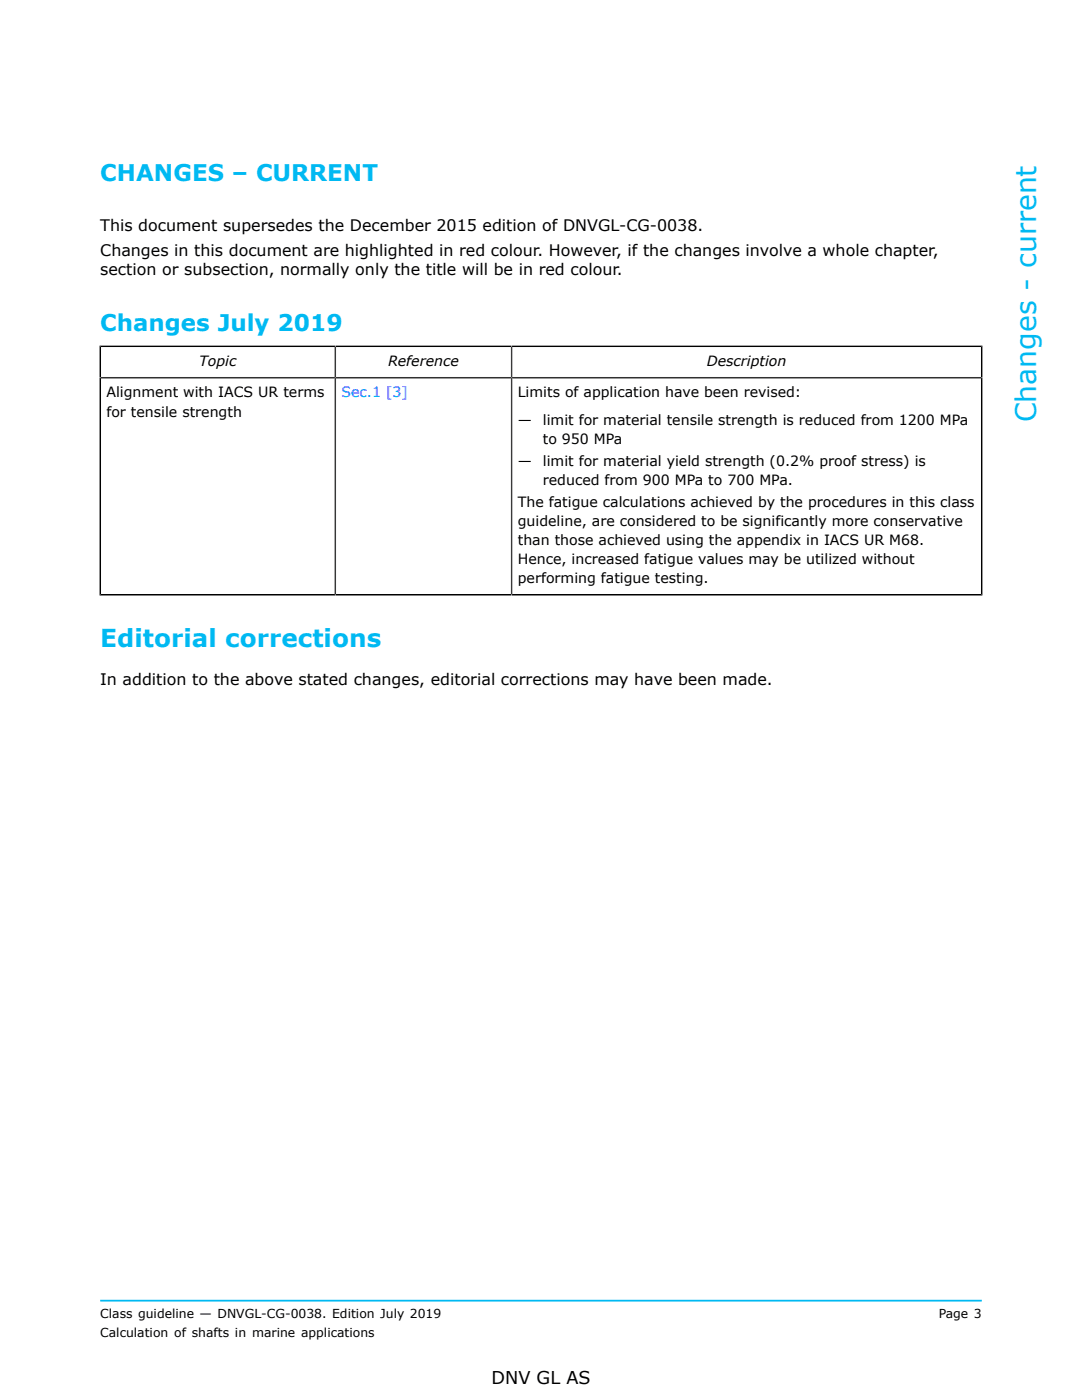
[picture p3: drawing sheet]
<svg xmlns="http://www.w3.org/2000/svg" width="216mm" height="279mm" viewBox="0 0 216 279" stroke-linecap="round" stroke-linejoin="round" font-family="sans-serif">
<defs><g id="words">
<text font-size="5.6" fill="#00b9f2" x="206.7" y="84.3" transform="rotate(-90 206.7 84.3)">Changes - current</text>
<text font-size="4.9" fill="#00b9f2" x="20" y="129">Editorial corrections</text>
<g font-size="4.6" fill="#00b9f2">
<text x="20" y="36">CHANGES – CURRENT</text>
<text x="20" y="66.1">Changes July 2019</text>
</g>
<text font-size="3.5" x="98.1" y="276.3">DNV GL AS</text>
<g font-size="3.2">
<text x="20" y="46.2">This document supersedes the December 2015 edition of DNVGL-CG-0038.</text>
<text x="20" y="51.1">Changes in this document are highlighted in red colour. However, if the changes involve a whole chapter,</text>
<text x="20" y="55">section or subsection, normally only the title will be in red colour.</text>
<text x="20" y="136.6">In addition to the above stated changes, editorial corrections may have been made.</text>
</g>
<g font-size="2.8">
<text x="39.7" y="73">Topic</text>
<text x="77.4" y="73">Reference</text>
<text x="141.1" y="73">Description</text>
<text x="21.2" y="79.3">Alignment with IACS UR terms</text>
<text x="21.2" y="83.1">for tensile strength</text>
<text x="103.3" y="79.3">Limits of application have been revised:</text>
<text x="103.3" y="84.8">—</text>
<text x="108.3" y="84.8">limit for material tensile strength is reduced from 1200 MPa</text>
<text x="108.3" y="88.6">to 950 MPa</text>
<text x="103.3" y="93">—</text>
<text x="108.3" y="93">limit for material yield strength (0.2% proof stress) is</text>
<text x="103.3" y="101.1">The fatigue calculations achieved by the procedures in this class</text>
<text x="108.3" y="96.8">reduced from 900 MPa to 700 MPa.</text>
<text x="103.3" y="104.9">guideline, are considered to be significantly more conservative</text>
<text x="103.3" y="108.7">than those achieved using the appendix in IACS UR M68.</text>
<text x="103.3" y="112.5">Hence, increased fatigue values may be utilized without</text>
<text x="103.3" y="116.4">performing fatigue testing.</text>
</g>
<text font-size="2.8" fill="#00f" x="68.1" y="79.3">Sec.1 [3]</text>
<g font-size="2.5">
<text x="20" y="263.1">Class guideline — DNVGL-CG-0038. Edition July 2019</text>
<text x="187.3" y="263.1">Page 3</text>
<text x="20" y="266.9">Calculation of shafts in marine applications</text>
</g>
</g></defs>
<path d="M20 259.6h175.9" fill="none" stroke="#00b9f2" stroke-width=".35"/>
<path d="M19.8 69.1h176.3M20 75.4h175.9M20 68.9v50M66.9 69.1v49.6M102.1 69.1v49.6M195.9 68.9v50M19.8 118.7h176.3" fill="none" stroke="#000" stroke-width=".35"/>
<use href="#words"/>
</svg>
